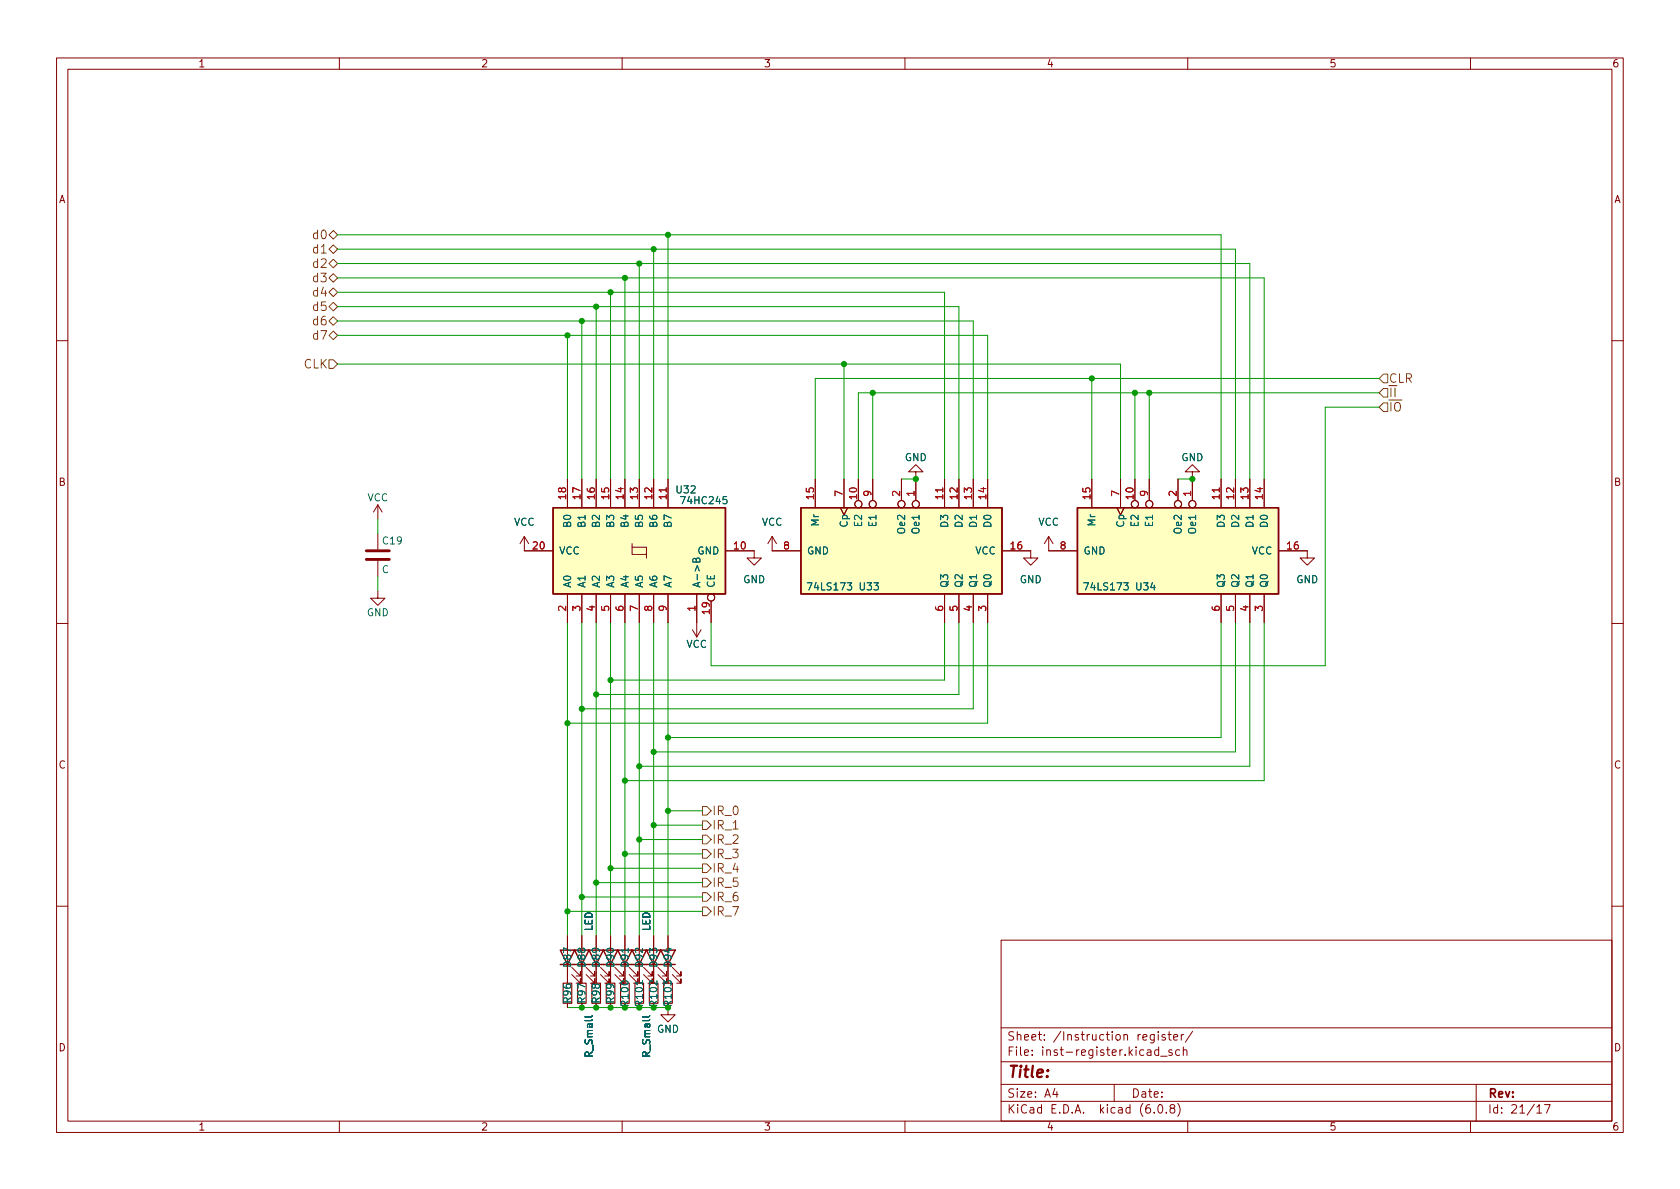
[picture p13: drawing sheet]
<svg xmlns="http://www.w3.org/2000/svg" width="297mm" height="210mm" viewBox="0 0 297 210" stroke-linecap="round" stroke-linejoin="round" font-family="sans-serif">
<defs><g id="words">
<text font-size="2.8" fill="#840000" x="178" y="190.6">Title:</text>
<g font-size="2.1" fill="#725600">
<text x="55.6" y="44.8">d1</text>
<text x="55.6" y="47.4">d2</text>
<text x="55.6" y="42.3">d0</text>
<text x="55.6" y="49.9">d3</text>
<text x="55.6" y="52.4">d4</text>
<text x="55.6" y="57.5">d6</text>
<text x="55.6" y="55">d5</text>
<text x="53.7" y="65.1">CLK</text>
<text x="55.6" y="60.1">d7</text>
<text x="245.5" y="67.7">CLR</text>
<text x="245.5" y="70.2">~{II}</text>
<text x="125.9" y="144.1">IR_0</text>
<text x="125.9" y="146.7">IR_1</text>
<text x="125.9" y="149.2">IR_2</text>
<text x="125.9" y="151.8">IR_3</text>
<text x="125.9" y="154.3">IR_4</text>
<text x="125.9" y="161.9">IR_7</text>
<text x="125.9" y="156.8">IR_5</text>
<text x="125.9" y="159.4">IR_6</text>
</g>
<g font-size="2.1" fill="#840000">
<text x="178" y="184">Sheet: /Instruction register/</text>
<text x="178" y="186.7">File: inst-register.kicad_sch</text>
<text x="178" y="196.9">KiCad E.D.A. kicad (6.0.8)</text>
<text x="178" y="194.1">Size: A4</text>
<text x="200" y="194.1">Date:</text>
<text x="263" y="194.1">Rev:</text>
<text x="263" y="196.9">Id: 21/17</text>
</g>
<g font-size="1.8" fill="#840000">
<text x="35" y="11.9">1</text>
<text x="85" y="11.9">2</text>
<text x="135" y="11.9">3</text>
<text x="185" y="11.9">4</text>
<text x="235" y="11.9">5</text>
<text x="285" y="11.9">6</text>
<text x="10.3" y="35.9">A</text>
<text x="285.3" y="35.9">A</text>
<text x="10.3" y="85.9">B</text>
<text x="285.3" y="85.9">B</text>
<text x="10.3" y="135.9">C</text>
<text x="285.3" y="135.9">C</text>
<text x="111.1" y="177.7" transform="rotate(-90 111.1 177.7)">R100</text>
<text x="113.7" y="177.7" transform="rotate(-90 113.7 177.7)">R101</text>
<text x="116.2" y="177.7" transform="rotate(-90 116.2 177.7)">R102</text>
<text x="118.7" y="177.7" transform="rotate(-90 118.7 177.7)">R103</text>
<text x="10.3" y="185.9">D</text>
<text x="285.3" y="185.9">D</text>
<text x="35" y="199.9">1</text>
<text x="85" y="199.9">2</text>
<text x="135" y="199.9">3</text>
<text x="185" y="199.9">4</text>
<text x="235" y="199.9">5</text>
<text x="285" y="199.9">6</text>
</g>
<g font-size="1.8" fill="#006464">
<text x="160" y="81.5">GND</text>
<text x="208.9" y="81.5">GND</text>
<text x="64.9" y="88.6">VCC</text>
<text x="119.7" y="87.2">U32</text>
<text x="120.7" y="89.1">74HC245</text>
<text x="90.8" y="93">VCC</text>
<text x="101" y="93.1" transform="rotate(-90 101 93.1)">B0</text>
<text x="103.5" y="93.1" transform="rotate(-90 103.5 93.1)">B1</text>
<text x="106" y="93.1" transform="rotate(-90 106 93.1)">B2</text>
<text x="108.6" y="93.1" transform="rotate(-90 108.6 93.1)">B3</text>
<text x="111.1" y="93.1" transform="rotate(-90 111.1 93.1)">B4</text>
<text x="113.7" y="93.1" transform="rotate(-90 113.7 93.1)">B5</text>
<text x="116.2" y="93.1" transform="rotate(-90 116.2 93.1)">B6</text>
<text x="118.7" y="93.1" transform="rotate(-90 118.7 93.1)">B7</text>
<text x="134.7" y="93">VCC</text>
<text x="144.8" y="93" transform="rotate(-90 144.8 93)">Mr</text>
<text x="149.9" y="93.2" transform="rotate(-90 149.9 93.2)">Cp</text>
<text x="152.4" y="93" transform="rotate(-90 152.4 93)">E2</text>
<text x="154.9" y="93" transform="rotate(-90 154.9 93)">E1</text>
<text x="160" y="94.1" transform="rotate(-90 160 94.1)">Oe2</text>
<text x="162.6" y="94.1" transform="rotate(-90 162.6 94.1)">Oe1</text>
<text x="167.6" y="93.1" transform="rotate(-90 167.6 93.1)">D3</text>
<text x="170.2" y="93.1" transform="rotate(-90 170.2 93.1)">D2</text>
<text x="172.7" y="93.1" transform="rotate(-90 172.7 93.1)">D1</text>
<text x="175.3" y="93.1" transform="rotate(-90 175.3 93.1)">D0</text>
<text x="183.6" y="93">VCC</text>
<text x="193.7" y="93" transform="rotate(-90 193.7 93)">Mr</text>
<text x="198.8" y="93.2" transform="rotate(-90 198.8 93.2)">Cp</text>
<text x="201.3" y="93" transform="rotate(-90 201.3 93)">E2</text>
<text x="203.8" y="93" transform="rotate(-90 203.8 93)">E1</text>
<text x="208.9" y="94.1" transform="rotate(-90 208.9 94.1)">Oe2</text>
<text x="211.5" y="94.1" transform="rotate(-90 211.5 94.1)">Oe1</text>
<text x="216.5" y="93.1" transform="rotate(-90 216.5 93.1)">D3</text>
<text x="219.1" y="93.1" transform="rotate(-90 219.1 93.1)">D2</text>
<text x="221.6" y="93.1" transform="rotate(-90 221.6 93.1)">D1</text>
<text x="224.2" y="93.1" transform="rotate(-90 224.2 93.1)">D0</text>
<text x="67.5" y="101.3">C</text>
<text x="67.7" y="96.3">C19</text>
<text x="98.8" y="98">VCC</text>
<text x="123.3" y="98">GND</text>
<text x="142.6" y="98">GND</text>
<text x="172.4" y="98">VCC</text>
<text x="191.5" y="98">GND</text>
<text x="221.3" y="98">VCC</text>
<text x="101" y="104" transform="rotate(-90 101 104)">A0</text>
<text x="103.5" y="104" transform="rotate(-90 103.5 104)">A1</text>
<text x="106" y="104" transform="rotate(-90 106 104)">A2</text>
<text x="108.6" y="104" transform="rotate(-90 108.6 104)">A3</text>
<text x="111.1" y="104" transform="rotate(-90 111.1 104)">A4</text>
<text x="113.7" y="104" transform="rotate(-90 113.7 104)">A5</text>
<text x="116.2" y="104" transform="rotate(-90 116.2 104)">A6</text>
<text x="118.7" y="104" transform="rotate(-90 118.7 104)">A7</text>
<text x="123.8" y="104" transform="rotate(-90 123.8 104)">A-&gt;B</text>
<text x="126.4" y="104" transform="rotate(-90 126.4 104)">CE</text>
<text x="131.4" y="103.1">GND</text>
<text x="143.1" y="104.4">74LS173</text>
<text x="152" y="104.4">U33</text>
<text x="167.6" y="104" transform="rotate(-90 167.6 104)">Q3</text>
<text x="170.2" y="104" transform="rotate(-90 170.2 104)">Q2</text>
<text x="172.7" y="104" transform="rotate(-90 172.7 104)">Q1</text>
<text x="175.3" y="104" transform="rotate(-90 175.3 104)">Q0</text>
<text x="180.3" y="103.1">GND</text>
<text x="192" y="104.4">74LS173</text>
<text x="200.9" y="104.4">U34</text>
<text x="216.5" y="104" transform="rotate(-90 216.5 104)">Q3</text>
<text x="219.1" y="104" transform="rotate(-90 219.1 104)">Q2</text>
<text x="221.6" y="104" transform="rotate(-90 221.6 104)">Q1</text>
<text x="224.2" y="104" transform="rotate(-90 224.2 104)">Q0</text>
<text x="229.2" y="103.1">GND</text>
<text x="64.8" y="109">GND</text>
<text x="121.3" y="114.5">VCC</text>
<text x="104.8" y="164.7" transform="rotate(-90 104.8 164.7)">LED</text>
<text x="114.9" y="164.7" transform="rotate(-90 114.9 164.7)">LED</text>
<text x="101" y="170.9" transform="rotate(-90 101 170.9)">D87</text>
<text x="103.5" y="170.9" transform="rotate(-90 103.5 170.9)">D88</text>
<text x="106" y="170.9" transform="rotate(-90 106 170.9)">D89</text>
<text x="108.6" y="170.9" transform="rotate(-90 108.6 170.9)">D90</text>
<text x="111.1" y="170.9" transform="rotate(-90 111.1 170.9)">D91</text>
<text x="113.7" y="170.9" transform="rotate(-90 113.7 170.9)">D92</text>
<text x="116.2" y="170.9" transform="rotate(-90 116.2 170.9)">D93</text>
<text x="118.7" y="170.9" transform="rotate(-90 118.7 170.9)">D94</text>
<text x="101" y="177.3" transform="rotate(-90 101 177.3)">R96</text>
<text x="103.5" y="177.3" transform="rotate(-90 103.5 177.3)">R97</text>
<text x="106" y="177.3" transform="rotate(-90 106 177.3)">R98</text>
<text x="108.6" y="177.3" transform="rotate(-90 108.6 177.3)">R99</text>
<text x="116.1" y="182.6">GND</text>
<text x="104.8" y="186.7" transform="rotate(-90 104.8 186.7)">R_Small</text>
<text x="114.9" y="186.7" transform="rotate(-90 114.9 186.7)">R_Small</text>
</g>
<g font-size="1.8" fill="#a90000">
<text x="100.1" y="88.2" transform="rotate(-90 100.1 88.2)">18</text>
<text x="102.6" y="88.2" transform="rotate(-90 102.6 88.2)">17</text>
<text x="105.2" y="88.2" transform="rotate(-90 105.2 88.2)">16</text>
<text x="107.7" y="88.2" transform="rotate(-90 107.7 88.2)">15</text>
<text x="110.2" y="88.2" transform="rotate(-90 110.2 88.2)">14</text>
<text x="112.8" y="88.2" transform="rotate(-90 112.8 88.2)">13</text>
<text x="115.3" y="88.2" transform="rotate(-90 115.3 88.2)">12</text>
<text x="117.9" y="88.2" transform="rotate(-90 117.9 88.2)">11</text>
<text x="143.9" y="88.2" transform="rotate(-90 143.9 88.2)">15</text>
<text x="149" y="87.7" transform="rotate(-90 149 87.7)">7</text>
<text x="151.5" y="88.2" transform="rotate(-90 151.5 88.2)">10</text>
<text x="154.1" y="87.7" transform="rotate(-90 154.1 87.7)">9</text>
<text x="159.1" y="87.7" transform="rotate(-90 159.1 87.7)">2</text>
<text x="161.7" y="87.7" transform="rotate(-90 161.7 87.7)">1</text>
<text x="166.8" y="88.2" transform="rotate(-90 166.8 88.2)">11</text>
<text x="169.3" y="88.2" transform="rotate(-90 169.3 88.2)">12</text>
<text x="171.8" y="88.2" transform="rotate(-90 171.8 88.2)">13</text>
<text x="174.4" y="88.2" transform="rotate(-90 174.4 88.2)">14</text>
<text x="192.8" y="88.2" transform="rotate(-90 192.8 88.2)">15</text>
<text x="197.9" y="87.7" transform="rotate(-90 197.9 87.7)">7</text>
<text x="200.4" y="88.2" transform="rotate(-90 200.4 88.2)">10</text>
<text x="202.9" y="87.7" transform="rotate(-90 202.9 87.7)">9</text>
<text x="208" y="87.7" transform="rotate(-90 208 87.7)">2</text>
<text x="210.6" y="87.7" transform="rotate(-90 210.6 87.7)">1</text>
<text x="215.6" y="88.2" transform="rotate(-90 215.6 88.2)">11</text>
<text x="218.2" y="88.2" transform="rotate(-90 218.2 88.2)">12</text>
<text x="220.7" y="88.2" transform="rotate(-90 220.7 88.2)">13</text>
<text x="223.3" y="88.2" transform="rotate(-90 223.3 88.2)">14</text>
<text x="94.3" y="97.1">20</text>
<text x="129.8" y="97.1">10</text>
<text x="138.6" y="97.1">8</text>
<text x="178.7" y="97.1">16</text>
<text x="187.5" y="97.1">8</text>
<text x="227.6" y="97.1">16</text>
<text x="100.1" y="108.1" transform="rotate(-90 100.1 108.1)">2</text>
<text x="102.6" y="108.1" transform="rotate(-90 102.6 108.1)">3</text>
<text x="105.2" y="108.1" transform="rotate(-90 105.2 108.1)">4</text>
<text x="107.7" y="108.1" transform="rotate(-90 107.7 108.1)">5</text>
<text x="110.2" y="108.1" transform="rotate(-90 110.2 108.1)">6</text>
<text x="112.8" y="108.1" transform="rotate(-90 112.8 108.1)">7</text>
<text x="115.3" y="108.1" transform="rotate(-90 115.3 108.1)">8</text>
<text x="117.9" y="108.1" transform="rotate(-90 117.9 108.1)">9</text>
<text x="122.9" y="108.1" transform="rotate(-90 122.9 108.1)">1</text>
<text x="125.5" y="108.5" transform="rotate(-90 125.5 108.5)">19</text>
<text x="166.8" y="108.1" transform="rotate(-90 166.8 108.1)">6</text>
<text x="169.3" y="108.1" transform="rotate(-90 169.3 108.1)">5</text>
<text x="171.8" y="108.1" transform="rotate(-90 171.8 108.1)">4</text>
<text x="174.4" y="108.1" transform="rotate(-90 174.4 108.1)">3</text>
<text x="215.6" y="108.1" transform="rotate(-90 215.6 108.1)">6</text>
<text x="218.2" y="108.1" transform="rotate(-90 218.2 108.1)">5</text>
<text x="220.7" y="108.1" transform="rotate(-90 220.7 108.1)">4</text>
<text x="223.3" y="108.1" transform="rotate(-90 223.3 108.1)">3</text>
</g>
</g></defs>
<g fill="none" stroke="#840000" stroke-width=".18">
<path d="M10 10.2h277v190.1h-277zM12 12.2h273v186.1h-273zM60 10.2v2M110 10.2v2M160 10.2v2M210 10.2v2M260 10.2v2M10 60.2h2M285 60.2h2M66.8 89.3v2.5M66.8 94.4v2.7M66.8 99.2v2.8"/>
<path d="M66.8 89.3l-.8 1.2M66.8 89.3l.8 1.2M92.7 94.9v2.5h5.1M92.7 94.9l-.8 1.2M92.7 94.9l.8 1.2M100.3 84.7v5.1M102.9 84.7v5.1M105.4 84.7v5.1M107.9 84.7v5.1M110.5 84.7v5.1M111.8 96.8v1.2h2.5M111.8 96.1v.7h2.5v1.9"/>
<path d="M113 84.7v5.1M115.6 84.7v5.1M118.1 84.7v5.1M128.3 97.4h5v1.3h1.3l-1.3 1.2-1.2-1.2h1.2M136.5 94.9v2.5h5.1M136.5 94.9l-.7 1.2M136.5 94.9l.8 1.2M144.1 84.7v5.1M148.6 89.8l.6 1.3 .7-1.3M149.2 84.7v5.1M151.8 84.7v3.8M154.3 84.7v3.8"/>
<path d="M159.4 84.7v3.8M161.9 83.4h1.3l-1.3-1.2-1.2 1.2h1.2v5.1M167 84.7v5.1M169.5 84.7v5.1M172.1 84.7v5.1M174.6 84.7v5.1M177.2 97.4h5v1.3h1.3l-1.3 1.2-1.2-1.2h1.2M185.4 94.9l-.7 1.2M185.4 94.9v2.5h5.1M185.4 94.9l.8 1.2M193 84.7v5.1M197.5 89.8l.6 1.3 .7-1.3"/>
<path d="M198.1 84.7v5.1M200.7 84.7v3.8M203.2 84.7v3.8M208.3 84.7v3.8M210.8 83.4h1.3l-1.3-1.2-1.3 1.2h1.3v5.1M215.9 84.7v5.1M218.4 84.7v5.1M221 84.7v5.1M223.5 84.7v5.1M226.1 97.4h5v1.3h1.3l-1.3 1.2-1.2-1.2h1.2M10 110.2h2M66.8 104.5v1.3h1.3l-1.3 1.3-1.3-1.3h1.3"/>
<path d="M100.3 105v5.1M102.9 105v5.1M105.4 105v5.1M107.9 105v5.1M110.5 105v5.1M113 105v5.1M115.6 105v5.1M118.1 105v5.1M122.4 111.4l.8 1.2M123.2 105v7.6M124 111.4l-.8 1.2M125.7 106.3v3.8"/>
<path d="M167 105v5.1M169.5 105v5.1M172.1 105v5.1M174.6 105v5.1M215.9 105v5.1M218.4 105v5.1M221 105v5.1M223.5 105v5.1M285 110.2h2M10 160.2h2M100.3 165.5v2.5M100.3 170.6v3.3"/>
<path d="M100.3 177.4v.8M101.1 172.3l1.5 1.6v-.8v.8h-.7M101.1 171.1l1.5 1.5v-.8v.8h-.7M102.9 165.5v2.5M102.9 170.6v3.3M102.9 177.4v.8M103.6 172.3l1.6 1.6v-.8v.8h-.8M103.6 171.1l1.6 1.5v-.8v.8h-.8M105.4 165.5v2.5M105.4 170.6v3.3M105.4 177.4v.8M106.2 172.3l1.5 1.6v-.8v.8h-.8"/>
<path d="M106.2 171.1l1.5 1.5v-.8v.8h-.8M107.9 165.5v2.5M107.9 170.6v3.3M107.9 177.4v.8M108.7 172.3l1.5 1.6v-.8v.8h-.7M108.7 171.1l1.5 1.5v-.8v.8h-.7M110.5 165.5v2.5M110.5 170.6v2.5M111.3 172.3l1.5 1.6v-.8v.8h-.8M111.3 171.1l1.5 1.5v-.8v.8h-.8M113 165.5v2.5M113 170.6v3.3"/>
<path d="M113.8 172.3l1.5 1.6v-.8v.8h-.7M113.8 171.1l1.5 1.5v-.8v.8h-.7M115.6 165.5v2.5M115.6 170.6v2.5M116.3 172.3l1.6 1.6v-.8v.8h-.8M116.3 171.1l1.6 1.5v-.8v.8h-.8M118.1 178.2v1.2h1.3l-1.3 1.3-1.3-1.3h1.3M118.1 165.5v2.5M118.1 170.6v2.5M118.9 172.3l1.5 1.6v-.8v.8h-.8M118.9 171.1l1.5 1.5v-.8v.8h-.8M177 166.3h108v32h-108z"/>
<path d="M285 160.2h2M60 198.3v2M110 198.3v2M160 198.3v2M177 194.8h108M177 191.8h108M177 187.8h108M177 181.8h108M186.5 192.5l-.4 1h1M186.9 193v1M197 191.8v3M204.1 196.7v.1"/>
<path d="M204.1 182.9v1.2l-.3 .3h-.4M204.1 183l-.5-.1-.2 .3v.4l.1 .3h.6M204.8 182.4v.2M204.8 182.9v1M204.9 185.7l-.5-.1-.3 .3v.4l.2 .3h.6M204.9 185.1v1.5M204.9 195.4l.2-.1a.81 .81 0 0 1 .6 .7 .81 .81 0 0 1-.3 .8h-.2a.81 .81 0 0 1-.6-.6 .81 .81 0 0 1 .3-.8zM205.2 186.8h1.2M206 183l-.4-.1-.2 .2 .1 .3 .5 .1v.4h-.6M206.2 196.7v.1M206.5 182.9h.6M206.7 182.4v1.3l.4 .2"/>
<path d="M207.1 196l-.2-.3v-.2l.2-.2 .5 .1 .1 .2-.1 .2-.6 .2-.1 .3v.4l.2 .1h.5l.1-.3-.1-.4-.2-.1M207.2 185.7l-.3-.1-.3 .2 .1 .3 .5 .1v.4h-.6M207.5 183.4l.7-.1-.1-.3-.4-.1-.2 .2 .1 .8h.5M208.2 195.1a1.72 1.72 0 0 1 0 2.3M208.6 185.7l-.5-.1-.2 .3v.4l.1 .3h.6M208.9 182.9v1M209.2 185.8l.2-.2 .4 .1 .1 .9M209.2 185.1v1.5M209.3 182.9l-.3 .1-.1 .2M210 198.3v2M210.9 182.4l-1.3 1.9M260 198.3v2"/>
<path d="M261 191.8v6.5M271.7 195.8l.5-.5v1.5M271.7 196.8h.9M273.1 195.3h1l-.7 1.5"/>
<circle cx="151.8" cy="89.1" r=".63"/>
<circle cx="154.3" cy="89.1" r=".63"/>
<circle cx="159.4" cy="89.1" r=".63"/>
<circle cx="161.9" cy="89.1" r=".63"/>
<circle cx="200.7" cy="89.1" r=".63"/>
<circle cx="203.2" cy="89.1" r=".63"/>
<circle cx="208.3" cy="89.1" r=".63"/>
<circle cx="210.8" cy="89.1" r=".63"/>
<circle cx="125.7" cy="105.7" r=".63"/>
</g>
<path d="M97.8 89.8h30.5v15.2h-30.5zM141.6 89.8h35.6v15.2h-35.6zM190.5 89.8h35.6v15.2h-35.6zM99.1 168h2.5l-1.3 2.6zM99.1 170.6h20.3M101.6 168h2.5l-1.2 2.6zM104.1 168h2.6l-1.3 2.6zM106.7 168h2.5l-1.3 2.6zM109.2 168h2.6l-1.3 2.6zM111.8 168h2.5l-1.3 2.6zM114.3 168h2.5l-1.2 2.6zM116.8 168h2.6l-1.3 2.6z" fill="none" stroke="#840000" stroke-width=".25"/>
<path d="M99.6 173.9h1.5v3.5h-1.5zM102.1 173.9h1.5v3.5h-1.5zM104.6 173.9h1.6v3.5h-1.6zM107.2 173.9h1.5v3.5h-1.5zM109.7 173.9h1.6v3.5h-1.6zM112.3 173.9h1.5v3.5h-1.5zM114.8 173.9h1.5v3.5h-1.5zM117.3 173.9h1.6v3.5h-1.6z" fill="none" stroke="#840000" stroke-width=".2"/>
<g fill="#ffffc2" stroke="#ffffc2" stroke-width=".18">
<path d="M97.8 89.8h30.5v15.2h-30.5z"/>
<path d="M190.5 89.8h35.6v15.2h-35.6z"/>
<path d="M141.6 89.8h35.6v15.2h-35.6z"/>
</g>
<path d="M123.1 99l.2-.3h.3l.2 .2v.5h-1.3l.1-.6 .3-.1 .1 .2 .1 .5" fill="none" stroke="#006464" stroke-width=".18"/>
<path d="M64.8 98.9h4M64.8 97.4h4" fill="none" stroke="#840000" stroke-width=".51"/>
<g fill="none" stroke="#725600" stroke-width=".18">
<path d="M58.2 56.8l.7-.8 .8 .8-.8 .7zM58.2 59.3l.7-.8 .8 .8-.8 .8zM58.2 54.2l.7-.7 .8 .7-.8 .8zM58.2 44.1l.7-.8 .8 .8-.8 .7zM58.2 46.6l.7-.8 .8 .8-.8 .8zM58.2 49.1l.7-.7 .8 .7-.8 .8zM58.2 51.7l.7-.8 .8 .8-.8 .7zM58.2 41.5l.7-.7 .8 .7-.8 .8zM58.2 63.6h.7l.8 .8-.8 .7h-.7zM244.6 66.2h.8v1.5h-.8l-.8-.8zM244.6 71.2h.8v1.6h-.8l-.8-.8zM244.6 68.7h.8v1.5h-.8l-.8-.7z"/>
<path d="M245.9 71.2v1.5M246.7 71.4a.51 .51 0 0 1 .5-.2 .51 .51 0 0 1 .4 .5v.5a.51 .51 0 0 1-.5 .5 .51 .51 0 0 1-.5-.5zM124.2 155.3h.8l.7 .8-.7 .7h-.8zM124.2 142.6h.8l.7 .8-.7 .7h-.8zM124.2 145.2h.8l.7 .7-.7 .8h-.8zM124.2 147.7h.8l.7 .8-.7 .7h-.8zM124.2 150.2h.8l.7 .8-.7 .8h-.8zM124.2 152.8h.8l.7 .7-.7 .8h-.8zM124.2 157.9h.8l.7 .7-.7 .8h-.8zM124.2 160.4h.8l.7 .8-.7 .7h-.8z"/>
</g>
<g fill="none" stroke="#009600" stroke-width=".18">
<path d="M59.7 56.8h112.4v27.9M59.7 51.7h107.3v33M59.7 54.2h109.8v30.5M59.7 59.3h114.9v25.4M59.7 46.6h161.3v38.1M59.7 49.1h163.8v35.6M59.7 41.5h156.2v43.2M59.7 44.1h158.7v40.6M100.3 59.3v25.4M102.9 56.8v27.9M105.4 54.2v30.5M107.9 51.7v33"/>
<path d="M110.5 49.1v35.6M113 46.6v38.1M115.6 44.1v40.6M118.1 41.5v43.2M59.7 64.4h138.4v20.3M149.2 64.4v20.3M154.3 69.5v15.2M193 66.9v17.8M200.7 69.5v15.2M203.2 69.5v15.2M243.8 69.5h-92v15.2M243.8 72h-9.5v45.7h-108.6v-7.6"/>
<path d="M243.8 66.9h-99.7v17.8M66.8 91.8v2.6M159.4 84.7h2.5M208.3 84.7h2.5M66.8 102v2.5M100.3 110.1v55.4M102.9 110.1v55.4M105.4 110.1v55.4M107.9 110.1v55.4M110.5 110.1v55.4M113 110.1v55.4M115.6 110.1v55.4"/>
<path d="M118.1 110.1v55.4M167 110.1v10.2h-59.1M169.5 110.1v12.7h-64.1M172.1 110.1v15.2h-69.2M174.6 110.1v17.8h-74.3M215.9 110.1v20.3h-97.8M218.4 110.1v22.9h-102.8M221 110.1v25.4h-108M223.5 110.1v27.9h-113M102.9 158.6h21.3M105.4 156.1h18.8M107.9 153.5h16.3"/>
<path d="M110.5 151h13.7M113 148.5h11.2M115.6 145.9h8.6M118.1 143.4h6.1M100.3 178.2h17.8M100.3 161.2h23.9"/>
</g>
<g fill="#009600" stroke="#009600" stroke-width=".18">
<circle cx="102.9" cy="125.3" r=".46"/>
<circle cx="100.3" cy="127.9" r=".46"/>
<circle cx="118.1" cy="130.4" r=".46"/>
<circle cx="105.4" cy="122.8" r=".46"/>
<circle cx="113" cy="46.6" r=".46"/>
<circle cx="118.1" cy="41.5" r=".46"/>
<circle cx="110.5" cy="49.1" r=".46"/>
<circle cx="107.9" cy="51.7" r=".46"/>
<circle cx="115.6" cy="44.1" r=".46"/>
<circle cx="105.4" cy="54.2" r=".46"/>
<circle cx="102.9" cy="56.8" r=".46"/>
<circle cx="100.3" cy="59.3" r=".46"/>
<circle cx="110.5" cy="178.2" r=".46"/>
<circle cx="107.9" cy="178.2" r=".46"/>
<circle cx="102.9" cy="158.6" r=".46"/>
<circle cx="100.3" cy="161.2" r=".46"/>
<circle cx="105.4" cy="156.1" r=".46"/>
<circle cx="107.9" cy="153.5" r=".46"/>
<circle cx="105.4" cy="178.2" r=".46"/>
<circle cx="102.9" cy="178.2" r=".46"/>
<circle cx="118.1" cy="178.2" r=".46"/>
<circle cx="113" cy="178.2" r=".46"/>
<circle cx="115.6" cy="178.2" r=".46"/>
<circle cx="154.3" cy="69.5" r=".46"/>
<circle cx="149.2" cy="64.4" r=".46"/>
<circle cx="193" cy="66.9" r=".46"/>
<circle cx="200.7" cy="69.5" r=".46"/>
<circle cx="161.9" cy="84.7" r=".46"/>
<circle cx="210.8" cy="84.7" r=".46"/>
<circle cx="203.2" cy="69.5" r=".46"/>
<circle cx="110.5" cy="138" r=".46"/>
<circle cx="113" cy="135.5" r=".46"/>
<circle cx="115.6" cy="133" r=".46"/>
<circle cx="107.9" cy="120.3" r=".46"/>
<circle cx="110.5" cy="151" r=".46"/>
<circle cx="118.1" cy="143.4" r=".46"/>
<circle cx="115.6" cy="145.9" r=".46"/>
<circle cx="113" cy="148.5" r=".46"/>
</g>
<use href="#words"/>
</svg>
